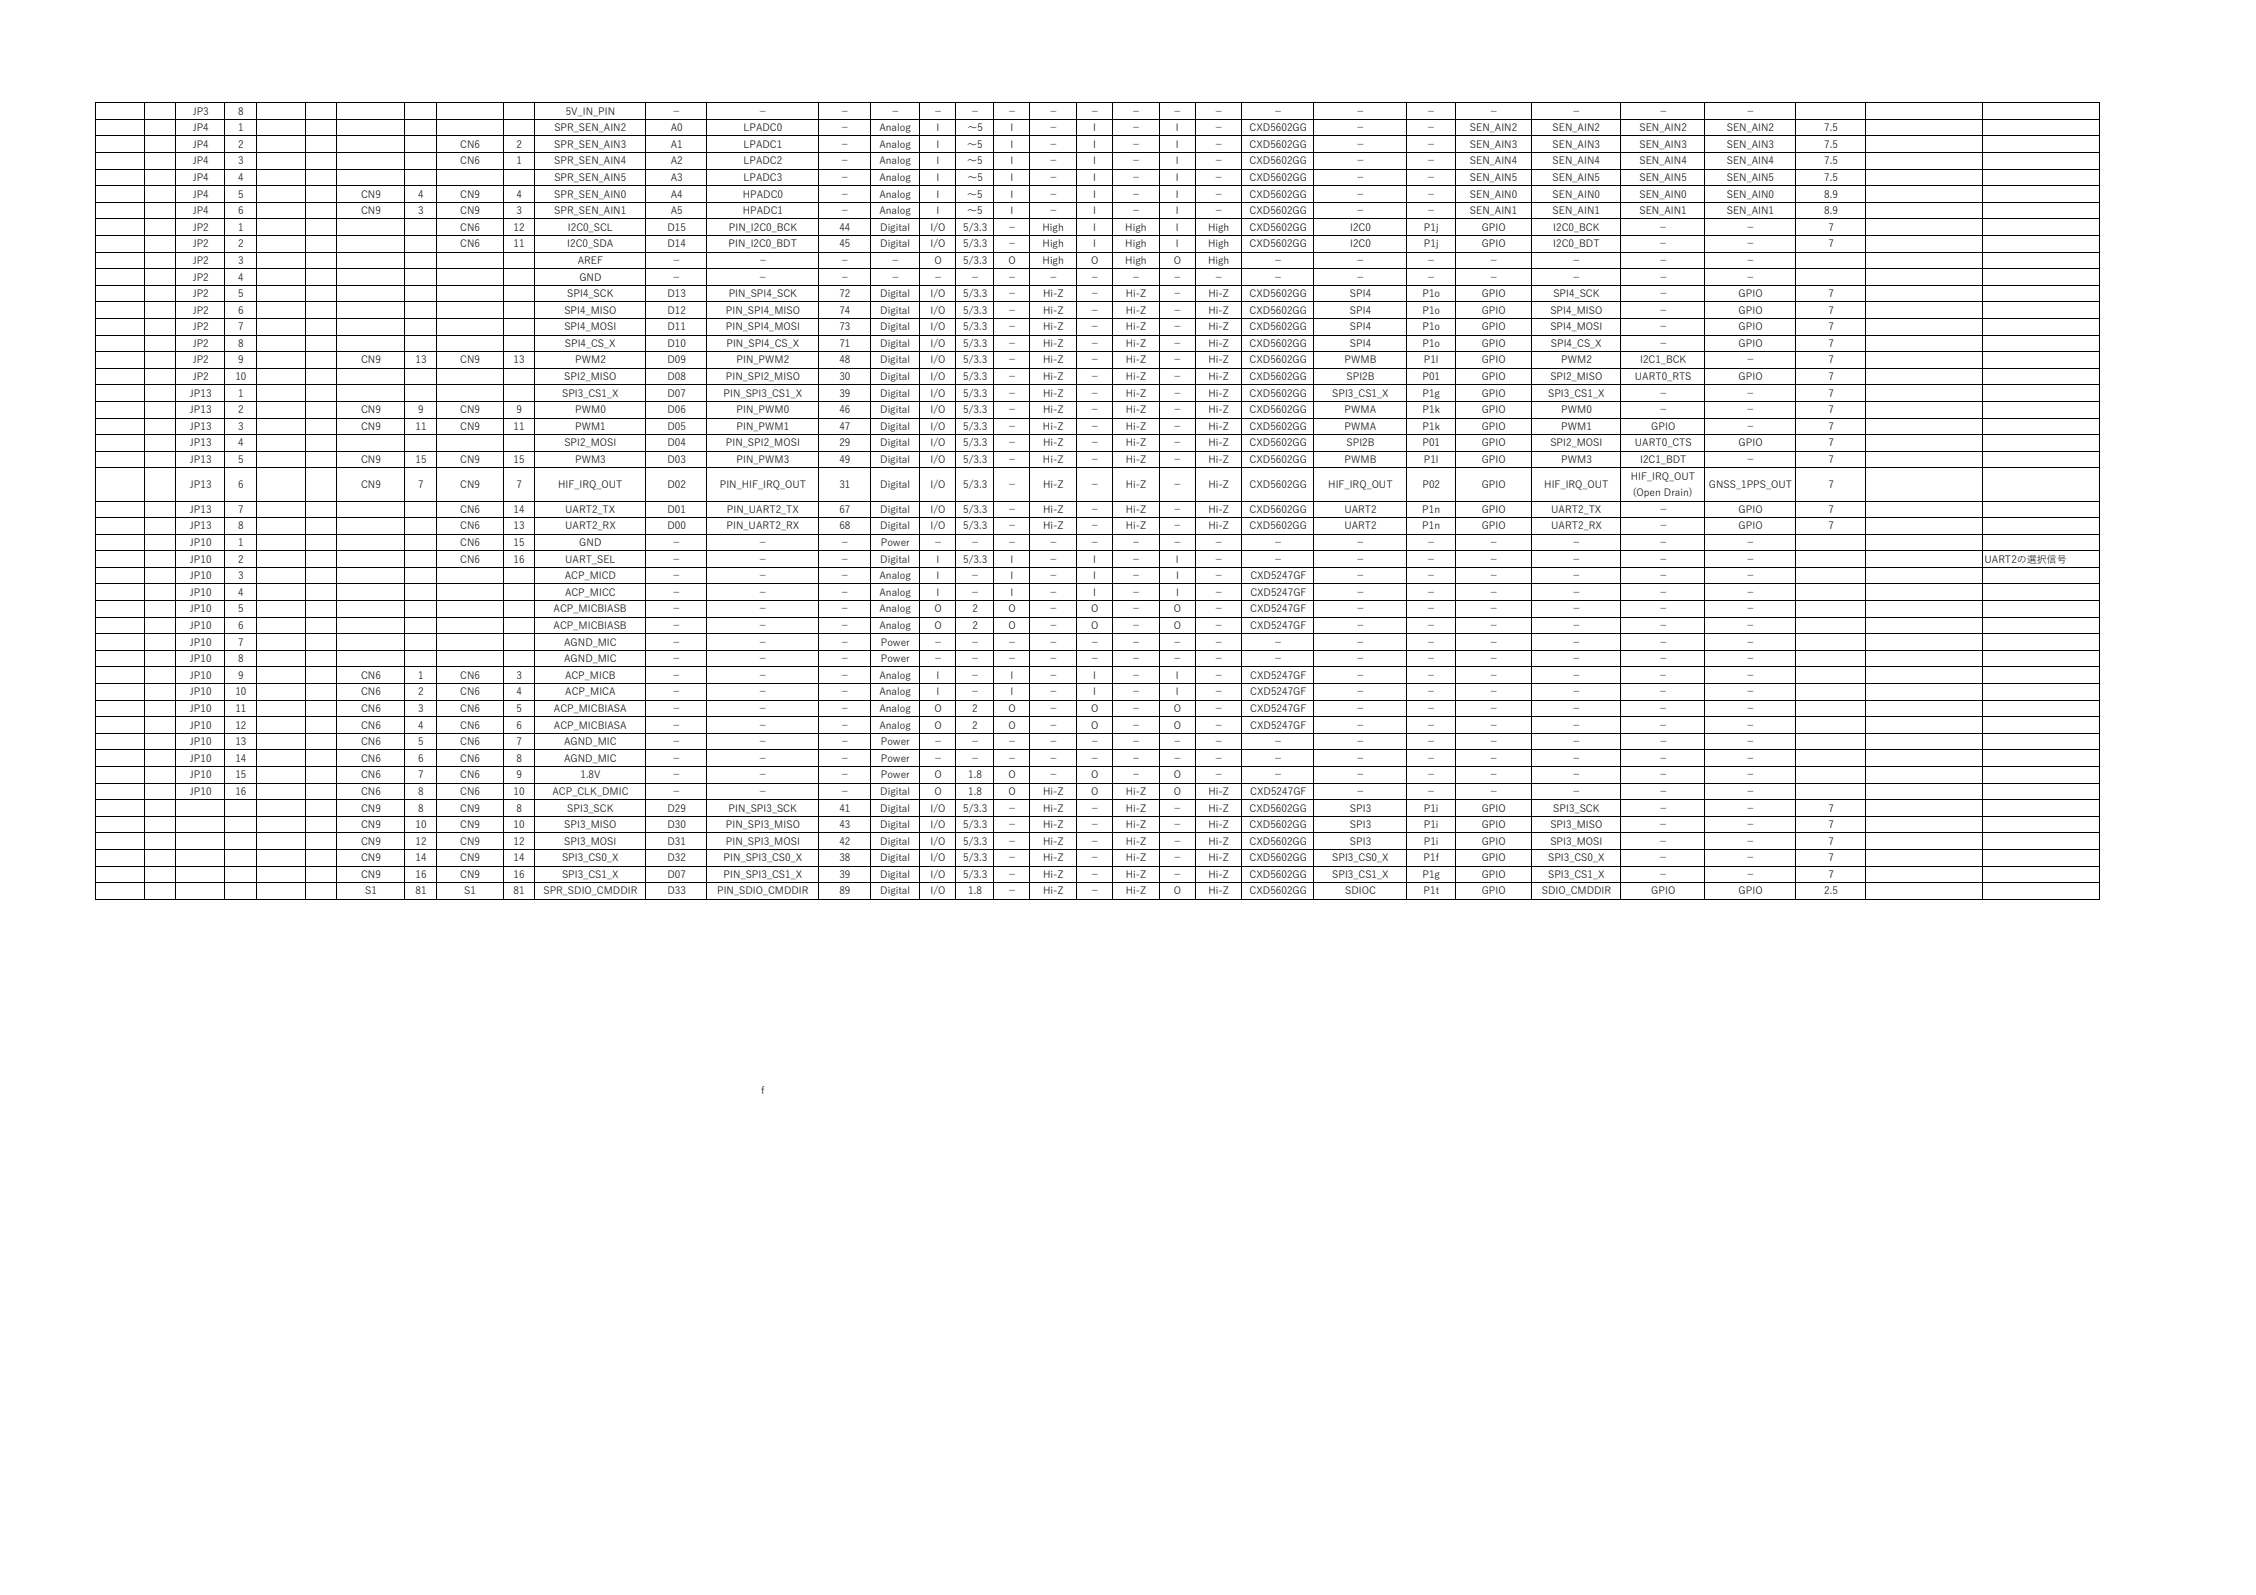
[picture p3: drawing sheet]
<svg xmlns="http://www.w3.org/2000/svg" width="420mm" height="297mm" viewBox="0 0 420 297" stroke-linecap="round" stroke-linejoin="round" font-family="sans-serif">
<defs><g id="words">
<g font-size="1.9">
<text x="35.9" y="21.3">JP3</text>
<text x="44.4" y="21.3">8</text>
<text x="105.4" y="21.3">5V_IN_PIN</text>
<text x="125.1" y="21.3">−</text>
<text x="141.2" y="21.3">−</text>
<text x="156.4" y="21.3">−</text>
<text x="165.9" y="21.3">−</text>
<text x="173.8" y="21.3">−</text>
<text x="180.7" y="21.3">−</text>
<text x="187.6" y="21.3">−</text>
<text x="195.3" y="21.3">−</text>
<text x="203" y="21.3">−</text>
<text x="210.7" y="21.3">−</text>
<text x="218.4" y="21.3">−</text>
<text x="226.1" y="21.3">−</text>
<text x="237.1" y="21.3">−</text>
<text x="252.5" y="21.3">−</text>
<text x="265.6" y="21.3">−</text>
<text x="277.3" y="21.3">−</text>
<text x="292.7" y="21.3">−</text>
<text x="308.9" y="21.3">−</text>
<text x="325.1" y="21.3">−</text>
<text x="35.9" y="24.4">JP4</text>
<text x="35.9" y="27.5">JP4</text>
<text x="44.4" y="24.4">1</text>
<text x="44.4" y="27.5">2</text>
<text x="85.7" y="27.5">CN6</text>
<text x="96.2" y="27.5">2</text>
<text x="103.2" y="27.5">SPR_SEN_AIN3</text>
<text x="103.2" y="24.4">SPR_SEN_AIN2</text>
<text x="124.9" y="27.5">A1</text>
<text x="124.9" y="24.4">A0</text>
<text x="138.5" y="27.5">LPADC1</text>
<text x="138.5" y="24.4">LPADC0</text>
<text x="156.4" y="27.5">−</text>
<text x="156.4" y="24.4">−</text>
<text x="163.8" y="27.5">Analog</text>
<text x="163.8" y="24.4">Analog</text>
<text x="174.4" y="27.5">I</text>
<text x="174.4" y="24.4">I</text>
<text x="180.2" y="27.5">〜5</text>
<text x="180.2" y="24.4">〜5</text>
<text x="188.2" y="27.5">I</text>
<text x="188.2" y="24.4">I</text>
<text x="195.3" y="27.5">−</text>
<text x="195.3" y="24.4">−</text>
<text x="203.6" y="27.5">I</text>
<text x="203.6" y="24.4">I</text>
<text x="210.7" y="27.5">−</text>
<text x="210.7" y="24.4">−</text>
<text x="219" y="27.5">I</text>
<text x="219" y="24.4">I</text>
<text x="226.1" y="27.5">−</text>
<text x="226.1" y="24.4">−</text>
<text x="232.7" y="27.5">CXD5602GG</text>
<text x="232.7" y="24.4">CXD5602GG</text>
<text x="252.5" y="27.5">−</text>
<text x="252.5" y="24.4">−</text>
<text x="265.6" y="27.5">−</text>
<text x="265.6" y="24.4">−</text>
<text x="273.8" y="27.5">SEN_AIN3</text>
<text x="273.8" y="24.4">SEN_AIN2</text>
<text x="289.2" y="24.4">SEN_AIN2</text>
<text x="289.2" y="27.5">SEN_AIN3</text>
<text x="305.3" y="27.5">SEN_AIN3</text>
<text x="305.3" y="24.4">SEN_AIN2</text>
<text x="321.6" y="27.5">SEN_AIN3</text>
<text x="321.6" y="24.4">SEN_AIN2</text>
<text x="339.8" y="27.5">7.5</text>
<text x="339.8" y="24.4">7.5</text>
<text x="35.9" y="30.6">JP4</text>
<text x="35.9" y="33.7">JP4</text>
<text x="44.4" y="30.6">3</text>
<text x="44.4" y="33.7">4</text>
<text x="85.7" y="30.6">CN6</text>
<text x="96.2" y="30.6">1</text>
<text x="103.2" y="30.6">SPR_SEN_AIN4</text>
<text x="103.2" y="33.7">SPR_SEN_AIN5</text>
<text x="124.9" y="30.6">A2</text>
<text x="124.9" y="33.7">A3</text>
<text x="138.5" y="30.6">LPADC2</text>
<text x="138.5" y="33.7">LPADC3</text>
<text x="156.4" y="30.6">−</text>
<text x="156.4" y="33.7">−</text>
<text x="163.8" y="30.6">Analog</text>
<text x="163.8" y="33.7">Analog</text>
<text x="174.4" y="30.6">I</text>
<text x="174.4" y="33.7">I</text>
<text x="180.2" y="30.6">〜5</text>
<text x="180.2" y="33.7">〜5</text>
<text x="188.2" y="30.6">I</text>
<text x="188.2" y="33.7">I</text>
<text x="195.3" y="30.6">−</text>
<text x="195.3" y="33.7">−</text>
<text x="203.6" y="30.6">I</text>
<text x="203.6" y="33.7">I</text>
<text x="210.7" y="30.6">−</text>
<text x="210.7" y="33.7">−</text>
<text x="219" y="30.6">I</text>
<text x="219" y="33.7">I</text>
<text x="226.1" y="30.6">−</text>
<text x="226.1" y="33.7">−</text>
<text x="232.7" y="30.6">CXD5602GG</text>
<text x="232.7" y="33.7">CXD5602GG</text>
<text x="252.5" y="30.6">−</text>
<text x="252.5" y="33.7">−</text>
<text x="265.6" y="30.6">−</text>
<text x="265.6" y="33.7">−</text>
<text x="273.8" y="30.6">SEN_AIN4</text>
<text x="273.8" y="33.7">SEN_AIN5</text>
<text x="289.2" y="33.7">SEN_AIN5</text>
<text x="289.2" y="30.6">SEN_AIN4</text>
<text x="305.3" y="30.6">SEN_AIN4</text>
<text x="305.3" y="33.7">SEN_AIN5</text>
<text x="321.6" y="30.6">SEN_AIN4</text>
<text x="321.6" y="33.7">SEN_AIN5</text>
<text x="339.8" y="30.6">7.5</text>
<text x="339.8" y="33.7">7.5</text>
<text x="35.9" y="36.8">JP4</text>
<text x="35.9" y="39.9">JP4</text>
<text x="44.4" y="36.8">5</text>
<text x="44.4" y="39.9">6</text>
<text x="67.3" y="36.8">CN9</text>
<text x="67.3" y="39.9">CN9</text>
<text x="77.9" y="36.8">4</text>
<text x="77.9" y="39.9">3</text>
<text x="85.7" y="36.8">CN9</text>
<text x="85.7" y="39.9">CN9</text>
<text x="96.2" y="36.8">4</text>
<text x="96.2" y="39.9">3</text>
<text x="103.2" y="36.8">SPR_SEN_AIN0</text>
<text x="103.2" y="39.9">SPR_SEN_AIN1</text>
<text x="124.9" y="36.8">A4</text>
<text x="124.9" y="39.9">A5</text>
<text x="138.3" y="36.8">HPADC0</text>
<text x="138.3" y="39.9">HPADC1</text>
<text x="156.4" y="36.8">−</text>
<text x="156.4" y="39.9">−</text>
<text x="163.8" y="36.8">Analog</text>
<text x="163.8" y="39.9">Analog</text>
<text x="174.4" y="36.8">I</text>
<text x="174.4" y="39.9">I</text>
<text x="180.2" y="36.8">〜5</text>
<text x="180.2" y="39.9">〜5</text>
<text x="188.2" y="36.8">I</text>
<text x="188.2" y="39.9">I</text>
<text x="195.3" y="36.8">−</text>
<text x="195.3" y="39.9">−</text>
<text x="203.6" y="36.8">I</text>
<text x="203.6" y="39.9">I</text>
<text x="210.7" y="36.8">−</text>
<text x="210.7" y="39.9">−</text>
<text x="219" y="36.8">I</text>
<text x="219" y="39.9">I</text>
<text x="226.1" y="36.8">−</text>
<text x="226.1" y="39.9">−</text>
<text x="232.7" y="36.8">CXD5602GG</text>
<text x="232.7" y="39.9">CXD5602GG</text>
<text x="252.5" y="36.8">−</text>
<text x="252.5" y="39.9">−</text>
<text x="265.6" y="36.8">−</text>
<text x="265.6" y="39.9">−</text>
<text x="273.8" y="36.8">SEN_AIN0</text>
<text x="273.8" y="39.9">SEN_AIN1</text>
<text x="289.2" y="36.8">SEN_AIN0</text>
<text x="289.2" y="39.9">SEN_AIN1</text>
<text x="305.3" y="36.8">SEN_AIN0</text>
<text x="305.3" y="39.9">SEN_AIN1</text>
<text x="321.6" y="36.8">SEN_AIN0</text>
<text x="321.6" y="39.9">SEN_AIN1</text>
<text x="339.8" y="36.8">8.9</text>
<text x="339.8" y="39.9">8.9</text>
<text x="35.9" y="43">JP2</text>
<text x="35.9" y="46.1">JP2</text>
<text x="44.4" y="43">1</text>
<text x="44.4" y="46.1">2</text>
<text x="85.7" y="43">CN6</text>
<text x="85.7" y="46.1">CN6</text>
<text x="95.7" y="43">12</text>
<text x="95.7" y="46.1">11</text>
<text x="105.7" y="46.1">I2C0_SDA</text>
<text x="105.8" y="43">I2C0_SCL</text>
<text x="124.3" y="43">D15</text>
<text x="124.3" y="46.1">D14</text>
<text x="135.7" y="46.1">PIN_I2C0_BDT</text>
<text x="135.7" y="43">PIN_I2C0_BCK</text>
<text x="156.3" y="43">44</text>
<text x="156.3" y="46.1">45</text>
<text x="163.9" y="43">Digital</text>
<text x="163.9" y="46.1">Digital</text>
<text x="173.3" y="43">I/O</text>
<text x="173.3" y="46.1">I/O</text>
<text x="179.4" y="43">5/3.3</text>
<text x="179.4" y="46.1">5/3.3</text>
<text x="187.6" y="43">−</text>
<text x="187.6" y="46.1">−</text>
<text x="194.2" y="43">High</text>
<text x="194.2" y="46.1">High</text>
<text x="203.6" y="43">I</text>
<text x="203.6" y="46.1">I</text>
<text x="209.6" y="43">High</text>
<text x="209.6" y="46.1">High</text>
<text x="219" y="43">I</text>
<text x="219" y="46.1">I</text>
<text x="225" y="43">High</text>
<text x="225" y="46.1">High</text>
<text x="232.7" y="43">CXD5602GG</text>
<text x="232.7" y="46.1">CXD5602GG</text>
<text x="251.4" y="43">I2C0</text>
<text x="251.4" y="46.1">I2C0</text>
<text x="265.2" y="43">P1j</text>
<text x="265.2" y="46.1">P1j</text>
<text x="276" y="43">GPIO</text>
<text x="276" y="46.1">GPIO</text>
<text x="289.3" y="43">I2C0_BCK</text>
<text x="289.3" y="46.1">I2C0_BDT</text>
<text x="308.8" y="43">−</text>
<text x="308.8" y="46.1">−</text>
<text x="325.1" y="43">−</text>
<text x="325.1" y="46.1">−</text>
<text x="340.5" y="43">7</text>
<text x="340.5" y="46.1">7</text>
<text x="35.9" y="49.1">JP2</text>
<text x="35.9" y="52.2">JP2</text>
<text x="44.4" y="49.1">3</text>
<text x="44.4" y="52.2">4</text>
<text x="107.6" y="49.1">AREF</text>
<text x="107.9" y="52.2">GND</text>
<text x="125.1" y="52.2">−</text>
<text x="125.1" y="49.1">−</text>
<text x="141.2" y="52.2">−</text>
<text x="141.2" y="49.1">−</text>
<text x="156.4" y="52.2">−</text>
<text x="156.4" y="49.1">−</text>
<text x="165.9" y="52.2">−</text>
<text x="165.9" y="49.1">−</text>
<text x="173.8" y="52.2">−</text>
<text x="174" y="49.1">O</text>
<text x="179.4" y="49.1">5/3.3</text>
<text x="180.7" y="52.2">−</text>
<text x="187.6" y="52.2">−</text>
<text x="187.8" y="49.1">O</text>
<text x="194.2" y="49.1">High</text>
<text x="195.3" y="52.2">−</text>
<text x="203" y="52.2">−</text>
<text x="203.2" y="49.1">O</text>
<text x="209.6" y="49.1">High</text>
<text x="210.7" y="52.2">−</text>
<text x="218.4" y="52.2">−</text>
<text x="218.6" y="49.1">O</text>
<text x="225" y="49.1">High</text>
<text x="226.1" y="52.2">−</text>
<text x="237.1" y="49.1">−</text>
<text x="237.1" y="52.2">−</text>
<text x="252.5" y="49.1">−</text>
<text x="252.5" y="52.2">−</text>
<text x="265.6" y="49.1">−</text>
<text x="265.6" y="52.2">−</text>
<text x="277.3" y="49.1">−</text>
<text x="277.3" y="52.2">−</text>
<text x="292.7" y="49.1">−</text>
<text x="292.7" y="52.2">−</text>
<text x="308.9" y="49.1">−</text>
<text x="308.9" y="52.2">−</text>
<text x="325.1" y="49.1">−</text>
<text x="325.1" y="52.2">−</text>
<text x="35.9" y="58.4">JP2</text>
<text x="35.9" y="55.3">JP2</text>
<text x="44.4" y="58.4">6</text>
<text x="44.4" y="55.3">5</text>
<text x="105.1" y="58.4">SPI4_MISO</text>
<text x="105.7" y="55.3">SPI4_SCK</text>
<text x="124.3" y="55.3">D13</text>
<text x="124.3" y="58.4">D12</text>
<text x="135.2" y="58.4">PIN_SPI4_MISO</text>
<text x="135.7" y="55.3">PIN_SPI4_SCK</text>
<text x="156.3" y="55.3">72</text>
<text x="156.3" y="58.4">74</text>
<text x="163.9" y="55.3">Digital</text>
<text x="163.9" y="58.4">Digital</text>
<text x="173.3" y="55.3">I/O</text>
<text x="173.3" y="58.4">I/O</text>
<text x="179.4" y="55.3">5/3.3</text>
<text x="179.4" y="58.4">5/3.3</text>
<text x="187.6" y="55.3">−</text>
<text x="187.6" y="58.4">−</text>
<text x="194.3" y="55.3">Hi-Z</text>
<text x="194.3" y="58.4">Hi-Z</text>
<text x="203" y="55.3">−</text>
<text x="203" y="58.4">−</text>
<text x="209.7" y="55.3">Hi-Z</text>
<text x="209.7" y="58.4">Hi-Z</text>
<text x="218.4" y="55.3">−</text>
<text x="218.4" y="58.4">−</text>
<text x="225.1" y="55.3">Hi-Z</text>
<text x="225.1" y="58.4">Hi-Z</text>
<text x="232.7" y="55.3">CXD5602GG</text>
<text x="232.7" y="58.4">CXD5602GG</text>
<text x="251.4" y="58.4">SPI4</text>
<text x="251.4" y="55.3">SPI4</text>
<text x="264.9" y="58.4">P1o</text>
<text x="264.9" y="55.3">P1o</text>
<text x="276" y="58.4">GPIO</text>
<text x="276" y="55.3">GPIO</text>
<text x="288.7" y="58.4">SPI4_MISO</text>
<text x="289.3" y="55.3">SPI4_SCK</text>
<text x="308.9" y="58.4">−</text>
<text x="308.9" y="55.3">−</text>
<text x="323.8" y="58.4">GPIO</text>
<text x="323.8" y="55.3">GPIO</text>
<text x="340.5" y="58.4">7</text>
<text x="340.5" y="55.3">7</text>
<text x="35.9" y="61.5">JP2</text>
<text x="35.9" y="64.6">JP2</text>
<text x="44.4" y="61.5">7</text>
<text x="44.4" y="64.6">8</text>
<text x="105.1" y="61.5">SPI4_MOSI</text>
<text x="105.2" y="64.6">SPI4_CS_X</text>
<text x="124.3" y="64.6">D10</text>
<text x="124.3" y="61.5">D11</text>
<text x="135.2" y="61.5">PIN_SPI4_MOSI</text>
<text x="135.3" y="64.6">PIN_SPI4_CS_X</text>
<text x="156.3" y="64.6">71</text>
<text x="156.3" y="61.5">73</text>
<text x="163.9" y="64.6">Digital</text>
<text x="163.9" y="61.5">Digital</text>
<text x="173.3" y="64.6">I/O</text>
<text x="173.3" y="61.5">I/O</text>
<text x="179.4" y="64.6">5/3.3</text>
<text x="179.4" y="61.5">5/3.3</text>
<text x="187.6" y="64.6">−</text>
<text x="187.6" y="61.5">−</text>
<text x="194.3" y="64.6">Hi-Z</text>
<text x="194.3" y="61.5">Hi-Z</text>
<text x="203" y="64.6">−</text>
<text x="203" y="61.5">−</text>
<text x="209.7" y="64.6">Hi-Z</text>
<text x="209.7" y="61.5">Hi-Z</text>
<text x="218.4" y="64.6">−</text>
<text x="218.4" y="61.5">−</text>
<text x="225.1" y="64.6">Hi-Z</text>
<text x="225.1" y="61.5">Hi-Z</text>
<text x="232.7" y="64.6">CXD5602GG</text>
<text x="232.7" y="61.5">CXD5602GG</text>
<text x="251.4" y="64.6">SPI4</text>
<text x="251.4" y="61.5">SPI4</text>
<text x="264.9" y="64.6">P1o</text>
<text x="264.9" y="61.5">P1o</text>
<text x="276" y="64.6">GPIO</text>
<text x="276" y="61.5">GPIO</text>
<text x="288.7" y="61.5">SPI4_MOSI</text>
<text x="288.8" y="64.6">SPI4_CS_X</text>
<text x="308.9" y="64.6">−</text>
<text x="308.9" y="61.5">−</text>
<text x="323.8" y="64.6">GPIO</text>
<text x="323.8" y="61.5">GPIO</text>
<text x="340.5" y="64.6">7</text>
<text x="340.5" y="61.5">7</text>
<text x="35.9" y="67.7">JP2</text>
<text x="35.9" y="70.8">JP2</text>
<text x="43.8" y="70.8">10</text>
<text x="44.4" y="67.7">9</text>
<text x="67.3" y="67.7">CN9</text>
<text x="77.4" y="67.7">13</text>
<text x="85.7" y="67.7">CN9</text>
<text x="95.7" y="67.7">13</text>
<text x="105.1" y="70.8">SPI2_MISO</text>
<text x="107.1" y="67.7">PWM2</text>
<text x="124.3" y="67.7">D09</text>
<text x="124.3" y="70.8">D08</text>
<text x="135.2" y="70.8">PIN_SPI2_MISO</text>
<text x="137.2" y="67.7">PIN_PWM2</text>
<text x="156.3" y="67.7">48</text>
<text x="156.3" y="70.8">30</text>
<text x="163.9" y="67.7">Digital</text>
<text x="163.9" y="70.8">Digital</text>
<text x="173.3" y="67.7">I/O</text>
<text x="173.3" y="70.8">I/O</text>
<text x="179.4" y="67.7">5/3.3</text>
<text x="179.4" y="70.8">5/3.3</text>
<text x="187.6" y="67.7">−</text>
<text x="187.6" y="70.8">−</text>
<text x="194.2" y="67.7">Hi-Z</text>
<text x="194.3" y="70.8">Hi-Z</text>
<text x="203" y="67.7">−</text>
<text x="203" y="70.8">−</text>
<text x="209.7" y="67.7">Hi-Z</text>
<text x="209.7" y="70.8">Hi-Z</text>
<text x="218.4" y="67.7">−</text>
<text x="218.4" y="70.8">−</text>
<text x="225.1" y="67.7">Hi-Z</text>
<text x="225.1" y="70.8">Hi-Z</text>
<text x="232.7" y="67.7">CXD5602GG</text>
<text x="232.7" y="70.8">CXD5602GG</text>
<text x="250.4" y="67.7">PWMB</text>
<text x="250.8" y="70.8">SPI2B</text>
<text x="264.9" y="70.8">P01</text>
<text x="265.2" y="67.7">P1l</text>
<text x="276" y="67.7">GPIO</text>
<text x="276" y="70.8">GPIO</text>
<text x="288.7" y="70.8">SPI2_MISO</text>
<text x="290.8" y="67.7">PWM2</text>
<text x="304.5" y="70.8">UART0_RTS</text>
<text x="305.5" y="67.7">I2C1_BCK</text>
<text x="323.8" y="70.8">GPIO</text>
<text x="325.1" y="67.7">−</text>
<text x="340.5" y="67.7">7</text>
<text x="340.5" y="70.8">7</text>
<text x="35.4" y="73.9">JP13</text>
<text x="35.4" y="77">JP13</text>
<text x="44.4" y="73.9">1</text>
<text x="44.4" y="77">2</text>
<text x="67.3" y="77">CN9</text>
<text x="77.9" y="77">9</text>
<text x="85.7" y="77">CN9</text>
<text x="96.2" y="77">9</text>
<text x="104.7" y="73.9">SPI3_CS1_X</text>
<text x="107.1" y="77">PWM0</text>
<text x="124.3" y="77">D06</text>
<text x="124.3" y="73.9">D07</text>
<text x="134.8" y="73.9">PIN_SPI3_CS1_X</text>
<text x="137.2" y="77">PIN_PWM0</text>
<text x="156.3" y="77">46</text>
<text x="156.3" y="73.9">39</text>
<text x="163.9" y="77">Digital</text>
<text x="163.9" y="73.9">Digital</text>
<text x="173.3" y="77">I/O</text>
<text x="173.3" y="73.9">I/O</text>
<text x="179.4" y="77">5/3.3</text>
<text x="179.4" y="73.9">5/3.3</text>
<text x="187.6" y="77">−</text>
<text x="187.6" y="73.9">−</text>
<text x="194.2" y="77">Hi-Z</text>
<text x="194.3" y="73.9">Hi-Z</text>
<text x="203" y="77">−</text>
<text x="203" y="73.9">−</text>
<text x="209.7" y="77">Hi-Z</text>
<text x="209.7" y="73.9">Hi-Z</text>
<text x="218.4" y="77">−</text>
<text x="218.4" y="73.9">−</text>
<text x="225.1" y="77">Hi-Z</text>
<text x="225.1" y="73.9">Hi-Z</text>
<text x="232.7" y="77">CXD5602GG</text>
<text x="232.7" y="73.9">CXD5602GG</text>
<text x="248.1" y="73.9">SPI3_CS1_X</text>
<text x="250.4" y="77">PWMA</text>
<text x="264.9" y="73.9">P1g</text>
<text x="265" y="77">P1k</text>
<text x="276" y="73.9">GPIO</text>
<text x="276" y="77">GPIO</text>
<text x="288.3" y="73.9">SPI3_CS1_X</text>
<text x="290.8" y="77">PWM0</text>
<text x="308.8" y="73.9">−</text>
<text x="308.8" y="77">−</text>
<text x="325.1" y="73.9">−</text>
<text x="325.1" y="77">−</text>
<text x="340.5" y="73.9">7</text>
<text x="340.5" y="77">7</text>
<text x="35.4" y="80.1">JP13</text>
<text x="35.4" y="83.1">JP13</text>
<text x="44.4" y="80.1">3</text>
<text x="44.4" y="83.1">4</text>
<text x="67.3" y="80.1">CN9</text>
<text x="77.4" y="80.1">11</text>
<text x="85.7" y="80.1">CN9</text>
<text x="95.7" y="80.1">11</text>
<text x="105.1" y="83.1">SPI2_MOSI</text>
<text x="107.1" y="80.1">PWM1</text>
<text x="124.3" y="80.1">D05</text>
<text x="124.3" y="83.1">D04</text>
<text x="135.2" y="83.1">PIN_SPI2_MOSI</text>
<text x="137.2" y="80.1">PIN_PWM1</text>
<text x="156.3" y="80.1">47</text>
<text x="156.3" y="83.1">29</text>
<text x="163.9" y="80.1">Digital</text>
<text x="163.9" y="83.1">Digital</text>
<text x="173.3" y="80.1">I/O</text>
<text x="173.3" y="83.1">I/O</text>
<text x="179.4" y="80.1">5/3.3</text>
<text x="179.4" y="83.1">5/3.3</text>
<text x="187.6" y="80.1">−</text>
<text x="187.6" y="83.1">−</text>
<text x="194.2" y="80.1">Hi-Z</text>
<text x="194.3" y="83.1">Hi-Z</text>
<text x="203" y="80.1">−</text>
<text x="203" y="83.1">−</text>
<text x="209.7" y="80.1">Hi-Z</text>
<text x="209.7" y="83.1">Hi-Z</text>
<text x="218.4" y="80.1">−</text>
<text x="218.4" y="83.1">−</text>
<text x="225.1" y="80.1">Hi-Z</text>
<text x="225.1" y="83.1">Hi-Z</text>
<text x="232.7" y="80.1">CXD5602GG</text>
<text x="232.7" y="83.1">CXD5602GG</text>
<text x="250.4" y="80.1">PWMA</text>
<text x="250.8" y="83.1">SPI2B</text>
<text x="264.9" y="83.1">P01</text>
<text x="265" y="80.1">P1k</text>
<text x="276" y="80.1">GPIO</text>
<text x="276" y="83.1">GPIO</text>
<text x="288.7" y="83.1">SPI2_MOSI</text>
<text x="290.8" y="80.1">PWM1</text>
<text x="304.5" y="83.1">UART0_CTS</text>
<text x="307.5" y="80.1">GPIO</text>
<text x="323.8" y="83.1">GPIO</text>
<text x="325.1" y="80.1">−</text>
<text x="340.5" y="80.1">7</text>
<text x="340.5" y="83.1">7</text>
<text x="35.4" y="86.2">JP13</text>
<text x="44.4" y="86.2">5</text>
<text x="67.3" y="86.2">CN9</text>
<text x="77.4" y="86.2">15</text>
<text x="85.7" y="86.2">CN9</text>
<text x="95.7" y="86.2">15</text>
<text x="107.1" y="86.2">PWM3</text>
<text x="124.3" y="86.2">D03</text>
<text x="137.2" y="86.2">PIN_PWM3</text>
<text x="156.3" y="86.2">49</text>
<text x="163.9" y="86.2">Digital</text>
<text x="173.3" y="86.2">I/O</text>
<text x="179.4" y="86.2">5/3.3</text>
<text x="187.6" y="86.2">−</text>
<text x="194.2" y="86.2">Hi-Z</text>
<text x="203" y="86.2">−</text>
<text x="209.7" y="86.2">Hi-Z</text>
<text x="218.4" y="86.2">−</text>
<text x="225.1" y="86.2">Hi-Z</text>
<text x="232.7" y="86.2">CXD5602GG</text>
<text x="250.4" y="86.2">PWMB</text>
<text x="265.2" y="86.2">P1l</text>
<text x="276" y="86.2">GPIO</text>
<text x="290.8" y="86.2">PWM3</text>
<text x="303.7" y="89.3">HIF_IRQ_OUT</text>
<text x="305.5" y="86.2">I2C1_BDT</text>
<text x="325.1" y="86.2">−</text>
<text x="340.5" y="86.2">7</text>
<text x="35.4" y="95.5">JP13</text>
<text x="35.4" y="90.8">JP13</text>
<text x="44.4" y="95.5">7</text>
<text x="44.4" y="90.8">6</text>
<text x="67.3" y="90.8">CN9</text>
<text x="77.9" y="90.8">7</text>
<text x="85.7" y="90.8">CN9</text>
<text x="85.7" y="95.5">CN6</text>
<text x="95.7" y="95.5">14</text>
<text x="96.2" y="90.8">7</text>
<text x="104" y="90.8">HIF_IRQ_OUT</text>
<text x="105.3" y="95.5">UART2_TX</text>
<text x="124.3" y="90.8">D02</text>
<text x="124.3" y="95.5">D01</text>
<text x="134.1" y="90.8">PIN_HIF_IRQ_OUT</text>
<text x="135.4" y="95.5">PIN_UART2_TX</text>
<text x="156.3" y="90.8">31</text>
<text x="156.3" y="95.5">67</text>
<text x="163.9" y="90.8">Digital</text>
<text x="163.9" y="95.5">Digital</text>
<text x="173.3" y="90.8">I/O</text>
<text x="173.3" y="95.5">I/O</text>
<text x="179.4" y="90.8">5/3.3</text>
<text x="179.4" y="95.5">5/3.3</text>
<text x="187.6" y="90.8">−</text>
<text x="187.6" y="95.5">−</text>
<text x="194.3" y="90.8">Hi-Z</text>
<text x="194.3" y="95.5">Hi-Z</text>
<text x="203" y="95.5">−</text>
<text x="203" y="90.8">−</text>
<text x="209.7" y="95.5">Hi-Z</text>
<text x="209.7" y="90.8">Hi-Z</text>
<text x="218.4" y="95.5">−</text>
<text x="218.4" y="90.8">−</text>
<text x="225.1" y="95.5">Hi-Z</text>
<text x="225.1" y="90.8">Hi-Z</text>
<text x="232.7" y="90.8">CXD5602GG</text>
<text x="232.7" y="95.5">CXD5602GG</text>
<text x="247.4" y="90.8">HIF_IRQ_OUT</text>
<text x="250.4" y="95.5">UART2</text>
<text x="264.9" y="95.5">P1n</text>
<text x="264.9" y="90.8">P02</text>
<text x="276" y="90.8">GPIO</text>
<text x="276" y="95.5">GPIO</text>
<text x="287.6" y="90.8">HIF_IRQ_OUT</text>
<text x="288.9" y="95.5">UART2_TX</text>
<text x="304.1" y="92.4">(Open Drain)</text>
<text x="308.9" y="95.5">−</text>
<text x="318.3" y="90.8">GNSS_1PPS_OUT</text>
<text x="323.8" y="95.5">GPIO</text>
<text x="340.5" y="95.5">7</text>
<text x="340.5" y="90.8">7</text>
<text x="35.4" y="98.6">JP13</text>
<text x="35.4" y="101.7">JP10</text>
<text x="44.4" y="98.6">8</text>
<text x="44.4" y="101.7">1</text>
<text x="85.7" y="98.6">CN6</text>
<text x="85.7" y="101.7">CN6</text>
<text x="95.7" y="98.6">13</text>
<text x="95.7" y="101.7">15</text>
<text x="105.3" y="98.6">UART2_RX</text>
<text x="107.9" y="101.7">GND</text>
<text x="124.3" y="98.6">D00</text>
<text x="125.1" y="101.7">−</text>
<text x="135.3" y="98.6">PIN_UART2_RX</text>
<text x="141.2" y="101.7">−</text>
<text x="156.3" y="98.6">68</text>
<text x="156.4" y="101.7">−</text>
<text x="163.9" y="98.6">Digital</text>
<text x="164" y="101.7">Power</text>
<text x="173.3" y="98.6">I/O</text>
<text x="173.8" y="101.7">−</text>
<text x="179.4" y="98.6">5/3.3</text>
<text x="180.7" y="101.7">−</text>
<text x="187.6" y="98.6">−</text>
<text x="187.6" y="101.7">−</text>
<text x="194.3" y="98.6">Hi-Z</text>
<text x="195.3" y="101.7">−</text>
<text x="203" y="98.6">−</text>
<text x="203" y="101.7">−</text>
<text x="209.7" y="98.6">Hi-Z</text>
<text x="210.7" y="101.7">−</text>
<text x="218.4" y="98.6">−</text>
<text x="218.4" y="101.7">−</text>
<text x="225.1" y="98.6">Hi-Z</text>
<text x="226.1" y="101.7">−</text>
<text x="232.7" y="98.6">CXD5602GG</text>
<text x="237.1" y="101.7">−</text>
<text x="250.4" y="98.6">UART2</text>
<text x="252.5" y="101.7">−</text>
<text x="264.9" y="98.6">P1n</text>
<text x="265.6" y="101.7">−</text>
<text x="276" y="98.6">GPIO</text>
<text x="277.3" y="101.7">−</text>
<text x="288.9" y="98.6">UART2_RX</text>
<text x="292.7" y="101.7">−</text>
<text x="308.9" y="98.6">−</text>
<text x="308.9" y="101.7">−</text>
<text x="323.8" y="98.6">GPIO</text>
<text x="325.1" y="101.7">−</text>
<text x="340.5" y="98.6">7</text>
<text x="35.4" y="104.8">JP10</text>
<text x="35.4" y="107.9">JP10</text>
<text x="44.4" y="104.8">2</text>
<text x="44.4" y="107.9">3</text>
<text x="85.7" y="104.8">CN6</text>
<text x="95.7" y="104.8">16</text>
<text x="105.2" y="107.9">ACP_MICD</text>
<text x="105.3" y="104.8">UART_SEL</text>
<text x="125.1" y="104.8">−</text>
<text x="125.1" y="107.9">−</text>
<text x="141.2" y="104.8">−</text>
<text x="141.2" y="107.9">−</text>
<text x="156.4" y="104.8">−</text>
<text x="156.4" y="107.9">−</text>
<text x="163.8" y="107.9">Analog</text>
<text x="163.9" y="104.8">Digital</text>
<text x="174.4" y="104.8">I</text>
<text x="174.4" y="107.9">I</text>
<text x="179.4" y="104.8">5/3.3</text>
<text x="180.7" y="107.9">−</text>
<text x="188.2" y="104.8">I</text>
<text x="188.2" y="107.9">I</text>
<text x="195.3" y="104.8">−</text>
<text x="195.3" y="107.9">−</text>
<text x="203.6" y="104.8">I</text>
<text x="203.6" y="107.9">I</text>
<text x="210.7" y="104.8">−</text>
<text x="210.7" y="107.9">−</text>
<text x="219" y="104.8">I</text>
<text x="219" y="107.9">I</text>
<text x="226.1" y="104.8">−</text>
<text x="226.1" y="107.9">−</text>
<text x="232.9" y="107.9">CXD5247GF</text>
<text x="237.1" y="104.8">−</text>
<text x="252.5" y="104.8">−</text>
<text x="252.5" y="107.9">−</text>
<text x="265.6" y="104.8">−</text>
<text x="265.6" y="107.9">−</text>
<text x="277.3" y="104.8">−</text>
<text x="277.3" y="107.9">−</text>
<text x="292.7" y="104.8">−</text>
<text x="292.7" y="107.9">−</text>
<text x="308.8" y="104.8">−</text>
<text x="308.9" y="107.9">−</text>
<text x="325.1" y="104.8">−</text>
<text x="325.1" y="107.9">−</text>
<text x="369.6" y="104.8">UART2の選択信号</text>
<text x="35.4" y="111">JP10</text>
<text x="44.4" y="111">4</text>
<text x="105.2" y="111">ACP_MICC</text>
<text x="125.1" y="111">−</text>
<text x="141.2" y="111">−</text>
<text x="156.4" y="111">−</text>
<text x="163.8" y="111">Analog</text>
<text x="174.4" y="111">I</text>
<text x="180.7" y="111">−</text>
<text x="188.2" y="111">I</text>
<text x="195.3" y="111">−</text>
<text x="203.6" y="111">I</text>
<text x="210.7" y="111">−</text>
<text x="219" y="111">I</text>
<text x="226.1" y="111">−</text>
<text x="232.9" y="111">CXD5247GF</text>
<text x="252.5" y="111">−</text>
<text x="265.6" y="111">−</text>
<text x="277.3" y="111">−</text>
<text x="292.7" y="111">−</text>
<text x="308.9" y="111">−</text>
<text x="325.1" y="111">−</text>
<text x="35.4" y="114">JP10</text>
<text x="35.4" y="117.1">JP10</text>
<text x="44.4" y="114">5</text>
<text x="44.4" y="117.1">6</text>
<text x="103.1" y="114">ACP_MICBIASB</text>
<text x="103.1" y="117.1">ACP_MICBIASB</text>
<text x="125.1" y="114">−</text>
<text x="125.1" y="117.1">−</text>
<text x="141.2" y="114">−</text>
<text x="141.2" y="117.1">−</text>
<text x="156.4" y="114">−</text>
<text x="156.4" y="117.1">−</text>
<text x="163.8" y="114">Analog</text>
<text x="163.8" y="117.1">Analog</text>
<text x="174" y="114">O</text>
<text x="174" y="117.1">O</text>
<text x="181.1" y="114">2</text>
<text x="181.1" y="117.1">2</text>
<text x="187.8" y="114">O</text>
<text x="187.8" y="117.1">O</text>
<text x="195.3" y="114">−</text>
<text x="195.3" y="117.1">−</text>
<text x="203.2" y="114">O</text>
<text x="203.2" y="117.1">O</text>
<text x="210.7" y="114">−</text>
<text x="210.7" y="117.1">−</text>
<text x="218.6" y="114">O</text>
<text x="218.6" y="117.1">O</text>
<text x="226.1" y="114">−</text>
<text x="226.1" y="117.1">−</text>
<text x="232.9" y="114">CXD5247GF</text>
<text x="232.9" y="117.1">CXD5247GF</text>
<text x="252.5" y="114">−</text>
<text x="252.5" y="117.1">−</text>
<text x="265.6" y="114">−</text>
<text x="265.6" y="117.1">−</text>
<text x="277.3" y="114">−</text>
<text x="277.3" y="117.1">−</text>
<text x="292.7" y="114">−</text>
<text x="292.7" y="117.1">−</text>
<text x="308.8" y="114">−</text>
<text x="308.8" y="117.1">−</text>
<text x="325.1" y="114">−</text>
<text x="325.1" y="117.1">−</text>
<text x="35.4" y="120.2">JP10</text>
<text x="35.4" y="123.3">JP10</text>
<text x="44.4" y="120.2">7</text>
<text x="44.4" y="123.3">8</text>
<text x="105.1" y="120.2">AGND_MIC</text>
<text x="105.1" y="123.3">AGND_MIC</text>
<text x="125.1" y="120.2">−</text>
<text x="125.1" y="123.3">−</text>
<text x="141.2" y="120.2">−</text>
<text x="141.2" y="123.3">−</text>
<text x="156.4" y="120.2">−</text>
<text x="156.4" y="123.3">−</text>
<text x="164" y="120.2">Power</text>
<text x="164" y="123.3">Power</text>
<text x="173.8" y="120.2">−</text>
<text x="173.8" y="123.3">−</text>
<text x="180.7" y="120.2">−</text>
<text x="180.7" y="123.3">−</text>
<text x="187.6" y="120.2">−</text>
<text x="187.6" y="123.3">−</text>
<text x="195.3" y="120.2">−</text>
<text x="195.3" y="123.3">−</text>
<text x="203" y="120.2">−</text>
<text x="203" y="123.3">−</text>
<text x="210.7" y="120.2">−</text>
<text x="210.7" y="123.3">−</text>
<text x="218.4" y="120.2">−</text>
<text x="218.4" y="123.3">−</text>
<text x="226.1" y="120.2">−</text>
<text x="226.1" y="123.3">−</text>
<text x="237.1" y="120.2">−</text>
<text x="237.1" y="123.3">−</text>
<text x="252.5" y="120.2">−</text>
<text x="252.5" y="123.3">−</text>
<text x="265.6" y="120.2">−</text>
<text x="265.6" y="123.3">−</text>
<text x="277.3" y="120.2">−</text>
<text x="277.3" y="123.3">−</text>
<text x="292.7" y="120.2">−</text>
<text x="292.7" y="123.3">−</text>
<text x="308.9" y="120.2">−</text>
<text x="308.9" y="123.3">−</text>
<text x="325.1" y="120.2">−</text>
<text x="325.1" y="123.3">−</text>
<text x="35.4" y="126.4">JP10</text>
<text x="35.4" y="129.5">JP10</text>
<text x="43.8" y="129.5">10</text>
<text x="44.4" y="126.4">9</text>
<text x="67.3" y="129.5">CN6</text>
<text x="67.3" y="126.4">CN6</text>
<text x="77.9" y="129.5">2</text>
<text x="77.9" y="126.4">1</text>
<text x="85.7" y="129.5">CN6</text>
<text x="85.7" y="126.4">CN6</text>
<text x="96.2" y="129.5">4</text>
<text x="96.2" y="126.4">3</text>
<text x="105.2" y="126.4">ACP_MICB</text>
<text x="105.3" y="129.5">ACP_MICA</text>
<text x="125.1" y="126.4">−</text>
<text x="125.1" y="129.5">−</text>
<text x="141.2" y="126.4">−</text>
<text x="141.2" y="129.5">−</text>
<text x="156.4" y="126.4">−</text>
<text x="156.4" y="129.5">−</text>
<text x="163.8" y="126.4">Analog</text>
<text x="163.8" y="129.5">Analog</text>
<text x="174.4" y="126.4">I</text>
<text x="174.4" y="129.5">I</text>
<text x="180.7" y="126.4">−</text>
<text x="180.7" y="129.5">−</text>
<text x="188.2" y="126.4">I</text>
<text x="188.2" y="129.5">I</text>
<text x="195.3" y="126.4">−</text>
<text x="195.3" y="129.5">−</text>
<text x="203.6" y="126.4">I</text>
<text x="203.6" y="129.5">I</text>
<text x="210.7" y="126.4">−</text>
<text x="210.7" y="129.5">−</text>
<text x="219" y="126.4">I</text>
<text x="219" y="129.5">I</text>
<text x="226.1" y="126.4">−</text>
<text x="226.1" y="129.5">−</text>
<text x="232.9" y="126.4">CXD5247GF</text>
<text x="232.9" y="129.5">CXD5247GF</text>
<text x="252.5" y="126.4">−</text>
<text x="252.5" y="129.5">−</text>
<text x="265.6" y="126.4">−</text>
<text x="265.6" y="129.5">−</text>
<text x="277.3" y="126.4">−</text>
<text x="277.3" y="129.5">−</text>
<text x="292.7" y="126.4">−</text>
<text x="292.7" y="129.5">−</text>
<text x="308.8" y="126.4">−</text>
<text x="308.8" y="129.5">−</text>
<text x="325.1" y="126.4">−</text>
<text x="325.1" y="129.5">−</text>
<text x="35.4" y="132.6">JP10</text>
<text x="35.4" y="135.7">JP10</text>
<text x="43.8" y="132.6">11</text>
<text x="43.8" y="135.7">12</text>
<text x="67.3" y="132.6">CN6</text>
<text x="67.3" y="135.7">CN6</text>
<text x="77.9" y="132.6">3</text>
<text x="77.9" y="135.7">4</text>
<text x="85.7" y="132.6">CN6</text>
<text x="85.7" y="135.7">CN6</text>
<text x="96.2" y="132.6">5</text>
<text x="96.2" y="135.7">6</text>
<text x="103.2" y="132.6">ACP_MICBIASA</text>
<text x="103.2" y="135.7">ACP_MICBIASA</text>
<text x="125.1" y="132.6">−</text>
<text x="125.1" y="135.7">−</text>
<text x="141.2" y="132.6">−</text>
<text x="141.2" y="135.7">−</text>
<text x="156.4" y="132.6">−</text>
<text x="156.4" y="135.7">−</text>
<text x="163.8" y="132.6">Analog</text>
<text x="163.8" y="135.7">Analog</text>
<text x="174" y="132.6">O</text>
<text x="174" y="135.7">O</text>
<text x="181.1" y="132.6">2</text>
<text x="181.1" y="135.7">2</text>
<text x="187.8" y="132.6">O</text>
<text x="187.8" y="135.7">O</text>
<text x="195.3" y="132.6">−</text>
<text x="195.3" y="135.7">−</text>
<text x="203.2" y="132.6">O</text>
<text x="203.2" y="135.7">O</text>
<text x="210.7" y="132.6">−</text>
<text x="210.7" y="135.7">−</text>
<text x="218.6" y="132.6">O</text>
<text x="218.6" y="135.7">O</text>
<text x="226.1" y="132.6">−</text>
<text x="226.1" y="135.7">−</text>
<text x="232.9" y="132.6">CXD5247GF</text>
<text x="232.9" y="135.7">CXD5247GF</text>
<text x="252.5" y="132.6">−</text>
<text x="252.5" y="135.7">−</text>
<text x="265.6" y="132.6">−</text>
<text x="265.6" y="135.7">−</text>
<text x="277.3" y="132.6">−</text>
<text x="277.3" y="135.7">−</text>
<text x="292.7" y="132.6">−</text>
<text x="292.7" y="135.7">−</text>
<text x="308.8" y="132.6">−</text>
<text x="308.8" y="135.7">−</text>
<text x="325.1" y="132.6">−</text>
<text x="325.1" y="135.7">−</text>
<text x="35.4" y="138.8">JP10</text>
<text x="35.4" y="141.9">JP10</text>
<text x="43.8" y="138.8">13</text>
<text x="43.8" y="141.9">14</text>
<text x="67.3" y="138.8">CN6</text>
<text x="67.3" y="141.9">CN6</text>
<text x="77.9" y="138.8">5</text>
<text x="77.9" y="141.9">6</text>
<text x="85.7" y="138.8">CN6</text>
<text x="85.7" y="141.9">CN6</text>
<text x="96.2" y="138.8">7</text>
<text x="96.2" y="141.9">8</text>
<text x="105.1" y="138.8">AGND_MIC</text>
<text x="105.1" y="141.9">AGND_MIC</text>
<text x="125.1" y="138.8">−</text>
<text x="125.1" y="141.9">−</text>
<text x="141.2" y="138.8">−</text>
<text x="141.2" y="141.9">−</text>
<text x="156.4" y="138.8">−</text>
<text x="156.4" y="141.9">−</text>
<text x="164" y="138.8">Power</text>
<text x="164" y="141.9">Power</text>
<text x="173.8" y="138.8">−</text>
<text x="173.8" y="141.9">−</text>
<text x="180.7" y="138.8">−</text>
<text x="180.7" y="141.9">−</text>
<text x="187.6" y="138.8">−</text>
<text x="187.6" y="141.9">−</text>
<text x="195.3" y="138.8">−</text>
<text x="195.3" y="141.9">−</text>
<text x="203" y="138.8">−</text>
<text x="203" y="141.9">−</text>
<text x="210.7" y="138.8">−</text>
<text x="210.7" y="141.9">−</text>
<text x="218.4" y="138.8">−</text>
<text x="218.4" y="141.9">−</text>
<text x="226.1" y="138.8">−</text>
<text x="226.1" y="141.9">−</text>
<text x="237.1" y="138.8">−</text>
<text x="237.1" y="141.9">−</text>
<text x="252.5" y="138.8">−</text>
<text x="252.5" y="141.9">−</text>
<text x="265.6" y="138.8">−</text>
<text x="265.6" y="141.9">−</text>
<text x="277.3" y="138.8">−</text>
<text x="277.3" y="141.9">−</text>
<text x="292.7" y="138.8">−</text>
<text x="292.7" y="141.9">−</text>
<text x="308.9" y="138.8">−</text>
<text x="308.9" y="141.9">−</text>
<text x="325.1" y="138.8">−</text>
<text x="325.1" y="141.9">−</text>
<text x="35.4" y="145">JP10</text>
<text x="35.4" y="148">JP10</text>
<text x="43.8" y="145">15</text>
<text x="43.8" y="148">16</text>
<text x="67.3" y="145">CN6</text>
<text x="67.3" y="148">CN6</text>
<text x="77.9" y="145">7</text>
<text x="77.9" y="148">8</text>
<text x="85.7" y="145">CN6</text>
<text x="85.7" y="148">CN6</text>
<text x="95.7" y="148">10</text>
<text x="96.2" y="145">9</text>
<text x="102.9" y="148">ACP_CLK_DMIC</text>
<text x="108.1" y="145">1.8V</text>
<text x="125.1" y="148">−</text>
<text x="125.1" y="145">−</text>
<text x="141.2" y="148">−</text>
<text x="141.2" y="145">−</text>
<text x="156.4" y="148">−</text>
<text x="156.4" y="145">−</text>
<text x="163.9" y="148">Digital</text>
<text x="164" y="145">Power</text>
<text x="174" y="148">O</text>
<text x="174" y="145">O</text>
<text x="180.3" y="148">1.8</text>
<text x="180.3" y="145">1.8</text>
<text x="187.8" y="148">O</text>
<text x="187.8" y="145">O</text>
<text x="194.3" y="148">Hi-Z</text>
<text x="195.3" y="145">−</text>
<text x="203.2" y="148">O</text>
<text x="203.2" y="145">O</text>
<text x="209.7" y="148">Hi-Z</text>
<text x="210.7" y="145">−</text>
<text x="218.6" y="148">O</text>
<text x="218.6" y="145">O</text>
<text x="225.1" y="148">Hi-Z</text>
<text x="226.1" y="145">−</text>
<text x="232.9" y="148">CXD5247GF</text>
<text x="237.1" y="145">−</text>
<text x="252.5" y="145">−</text>
<text x="252.5" y="148">−</text>
<text x="265.6" y="145">−</text>
<text x="265.6" y="148">−</text>
<text x="277.3" y="145">−</text>
<text x="277.3" y="148">−</text>
<text x="292.7" y="145">−</text>
<text x="292.7" y="148">−</text>
<text x="308.8" y="145">−</text>
<text x="308.9" y="148">−</text>
<text x="325.1" y="145">−</text>
<text x="325.1" y="148">−</text>
<text x="67.3" y="151.1">CN9</text>
<text x="67.3" y="154.2">CN9</text>
<text x="77.4" y="154.2">10</text>
<text x="77.9" y="151.1">8</text>
<text x="85.7" y="154.2">CN9</text>
<text x="85.7" y="151.1">CN9</text>
<text x="95.7" y="154.2">10</text>
<text x="96.2" y="151.1">8</text>
<text x="105.1" y="154.2">SPI3_MISO</text>
<text x="105.7" y="151.1">SPI3_SCK</text>
<text x="124.3" y="154.2">D30</text>
<text x="124.3" y="151.1">D29</text>
<text x="135.2" y="154.2">PIN_SPI3_MISO</text>
<text x="135.7" y="151.1">PIN_SPI3_SCK</text>
<text x="156.3" y="151.1">41</text>
<text x="156.3" y="154.2">43</text>
<text x="163.9" y="151.1">Digital</text>
<text x="163.9" y="154.2">Digital</text>
<text x="173.3" y="151.1">I/O</text>
<text x="173.3" y="154.2">I/O</text>
<text x="179.4" y="151.1">5/3.3</text>
<text x="179.4" y="154.2">5/3.3</text>
<text x="187.6" y="151.1">−</text>
<text x="187.6" y="154.2">−</text>
<text x="194.3" y="151.1">Hi-Z</text>
<text x="194.3" y="154.2">Hi-Z</text>
<text x="203" y="151.1">−</text>
<text x="203" y="154.2">−</text>
<text x="209.7" y="151.1">Hi-Z</text>
<text x="209.7" y="154.2">Hi-Z</text>
<text x="218.4" y="151.1">−</text>
<text x="218.4" y="154.2">−</text>
<text x="225.1" y="151.1">Hi-Z</text>
<text x="225.1" y="154.2">Hi-Z</text>
<text x="232.7" y="154.2">CXD5602GG</text>
<text x="232.7" y="151.1">CXD5602GG</text>
<text x="251.4" y="154.2">SPI3</text>
<text x="251.4" y="151.1">SPI3</text>
<text x="265.2" y="154.2">P1i</text>
<text x="265.2" y="151.1">P1i</text>
<text x="276" y="154.2">GPIO</text>
<text x="276" y="151.1">GPIO</text>
<text x="288.7" y="154.2">SPI3_MISO</text>
<text x="289.3" y="151.1">SPI3_SCK</text>
<text x="308.8" y="154.2">−</text>
<text x="308.8" y="151.1">−</text>
<text x="325.1" y="154.2">−</text>
<text x="325.1" y="151.1">−</text>
<text x="340.5" y="154.2">7</text>
<text x="340.5" y="151.1">7</text>
<text x="67.3" y="157.3">CN9</text>
<text x="67.3" y="160.4">CN9</text>
<text x="77.4" y="157.3">12</text>
<text x="77.4" y="160.4">14</text>
<text x="85.7" y="157.3">CN9</text>
<text x="85.7" y="160.4">CN9</text>
<text x="95.7" y="157.3">12</text>
<text x="95.7" y="160.4">14</text>
<text x="104.7" y="160.4">SPI3_CS0_X</text>
<text x="105.1" y="157.3">SPI3_MOSI</text>
<text x="124.3" y="160.4">D32</text>
<text x="124.3" y="157.3">D31</text>
<text x="134.8" y="160.4">PIN_SPI3_CS0_X</text>
<text x="135.2" y="157.3">PIN_SPI3_MOSI</text>
<text x="156.3" y="160.4">38</text>
<text x="156.3" y="157.3">42</text>
<text x="163.9" y="160.4">Digital</text>
<text x="163.9" y="157.3">Digital</text>
<text x="173.3" y="160.4">I/O</text>
<text x="173.3" y="157.3">I/O</text>
<text x="179.4" y="160.4">5/3.3</text>
<text x="179.4" y="157.3">5/3.3</text>
<text x="187.6" y="160.4">−</text>
<text x="187.6" y="157.3">−</text>
<text x="194.2" y="160.4">Hi-Z</text>
<text x="194.3" y="157.3">Hi-Z</text>
<text x="203" y="160.4">−</text>
<text x="203" y="157.3">−</text>
<text x="209.7" y="160.4">Hi-Z</text>
<text x="209.7" y="157.3">Hi-Z</text>
<text x="218.4" y="157.3">−</text>
<text x="218.4" y="160.4">−</text>
<text x="225.1" y="160.4">Hi-Z</text>
<text x="225.1" y="157.3">Hi-Z</text>
<text x="232.7" y="160.4">CXD5602GG</text>
<text x="232.7" y="157.3">CXD5602GG</text>
<text x="248.1" y="160.4">SPI3_CS0_X</text>
<text x="251.4" y="157.3">SPI3</text>
<text x="265.1" y="160.4">P1f</text>
<text x="265.2" y="157.3">P1i</text>
<text x="276" y="160.4">GPIO</text>
<text x="276" y="157.3">GPIO</text>
<text x="288.3" y="160.4">SPI3_CS0_X</text>
<text x="288.7" y="157.3">SPI3_MOSI</text>
<text x="308.8" y="160.4">−</text>
<text x="308.8" y="157.3">−</text>
<text x="325.1" y="160.4">−</text>
<text x="325.1" y="157.3">−</text>
<text x="340.5" y="160.4">7</text>
<text x="340.5" y="157.3">7</text>
<text x="67.3" y="163.5">CN9</text>
<text x="68" y="166.6">S1</text>
<text x="77.4" y="163.5">16</text>
<text x="77.4" y="166.6">81</text>
<text x="85.7" y="163.5">CN9</text>
<text x="86.4" y="166.6">S1</text>
<text x="95.7" y="163.5">16</text>
<text x="95.7" y="166.6">81</text>
<text x="101.2" y="166.6">SPR_SDIO_CMDDIR</text>
<text x="104.7" y="163.5">SPI3_CS1_X</text>
<text x="124.3" y="163.5">D07</text>
<text x="124.3" y="166.6">D33</text>
<text x="133.5" y="166.6">PIN_SDIO_CMDDIR</text>
<text x="134.8" y="163.5">PIN_SPI3_CS1_X</text>
<text x="156.3" y="163.5">39</text>
<text x="156.3" y="166.6">89</text>
<text x="163.9" y="163.5">Digital</text>
<text x="163.9" y="166.6">Digital</text>
<text x="173.3" y="163.5">I/O</text>
<text x="173.3" y="166.6">I/O</text>
<text x="179.4" y="163.5">5/3.3</text>
<text x="180.3" y="166.6">1.8</text>
<text x="187.6" y="163.5">−</text>
<text x="187.6" y="166.6">−</text>
<text x="194.2" y="163.5">Hi-Z</text>
<text x="194.3" y="166.6">Hi-Z</text>
<text x="203" y="163.5">−</text>
<text x="203" y="166.6">−</text>
<text x="209.7" y="163.5">Hi-Z</text>
<text x="209.7" y="166.6">Hi-Z</text>
<text x="218.4" y="163.5">−</text>
<text x="218.6" y="166.6">O</text>
<text x="225.1" y="166.6">Hi-Z</text>
<text x="225.1" y="163.5">Hi-Z</text>
<text x="232.7" y="166.6">CXD5602GG</text>
<text x="232.7" y="163.5">CXD5602GG</text>
<text x="248.1" y="163.5">SPI3_CS1_X</text>
<text x="250.5" y="166.6">SDIOC</text>
<text x="264.9" y="163.5">P1g</text>
<text x="265.1" y="166.6">P1t</text>
<text x="276" y="166.6">GPIO</text>
<text x="276" y="163.5">GPIO</text>
<text x="287.1" y="166.6">SDIO_CMDDIR</text>
<text x="288.3" y="163.5">SPI3_CS1_X</text>
<text x="307.5" y="166.6">GPIO</text>
<text x="308.8" y="163.5">−</text>
<text x="323.8" y="166.6">GPIO</text>
<text x="325.1" y="163.5">−</text>
<text x="339.8" y="166.6">2.5</text>
<text x="340.5" y="163.5">7</text>
<text x="141.8" y="203.7">f</text>
</g>
</g></defs>
<g fill="none" stroke="#000" stroke-width=".19">
<path d="M17.8 19v148.6M17.9 19.1h373.2M27 19.2v148.4M32.8 19.2v148.4M41.9 19.2v148.4M47.7 19.2v148.4M56.8 19.2v148.4M62.6 19.2v148.4M75.4 19.2v148.4M81.2 19.2v148.4M93.7 19.2v148.4M99.5 19.2v148.4"/>
<path d="M120.3 19.2v148.4M131.6 19.2v148.4M152.4 19.2v148.4M162.1 19.2v148.4M171.3 19.2v148.4M178 19.2v148.4M185.1 19.2v148.4M191.8 19.2v148.4M200.5 19.2v148.4M207.2 19.2v148.4M215.9 19.2v148.4M222.6 19.2v148.4"/>
<path d="M231.3 19.2v148.4M244.7 19.2v148.4M261.9 19.2v148.4M271 19.2v148.4M285.2 19.2v148.4M301.9 19.2v148.4M317.5 19.2v148.4M334.4 19.2v148.4M347.5 19.2v148.4M369.3 19.2v148.4M391 19.2v148.4M17.9 22.2h373.2"/>
<path d="M17.9 25.3h373.2M17.9 28.4h373.2M17.9 31.5h373.2M17.9 34.6h373.2M17.9 37.7h373.2M17.9 40.8h373.2M17.9 43.9h373.2M17.9 46.9h373.2M17.9 50h373.2M17.9 53.1h373.2M17.9 56.2h373.2M17.9 59.3h373.2"/>
<path d="M17.9 62.4h373.2M17.9 65.5h373.2M17.9 68.6h373.2M17.9 71.7h373.2M17.9 74.8h373.2M17.9 77.9h373.2M17.9 80.9h373.2M17.9 84h373.2M17.9 87.1h373.2M17.9 93.3h373.2M17.9 96.4h373.2M17.9 99.5h373.2"/>
<path d="M17.9 102.6h373.2M17.9 105.7h373.2M17.9 108.8h373.2M17.9 111.8h373.2M17.9 114.9h373.2M17.9 118h373.2M17.9 121.1h373.2M17.9 124.2h373.2M17.9 127.3h373.2M17.9 130.4h373.2M17.9 133.5h373.2M17.9 136.6h373.2"/>
<path d="M17.9 139.7h373.2M17.9 142.7h373.2M17.9 145.8h373.2M17.9 148.9h373.2M17.9 152h373.2M17.9 155.1h373.2M17.9 158.2h373.2M17.9 161.3h373.2M17.9 164.4h373.2M17.9 167.5h373.2"/>
</g>
<use href="#words"/>
</svg>
